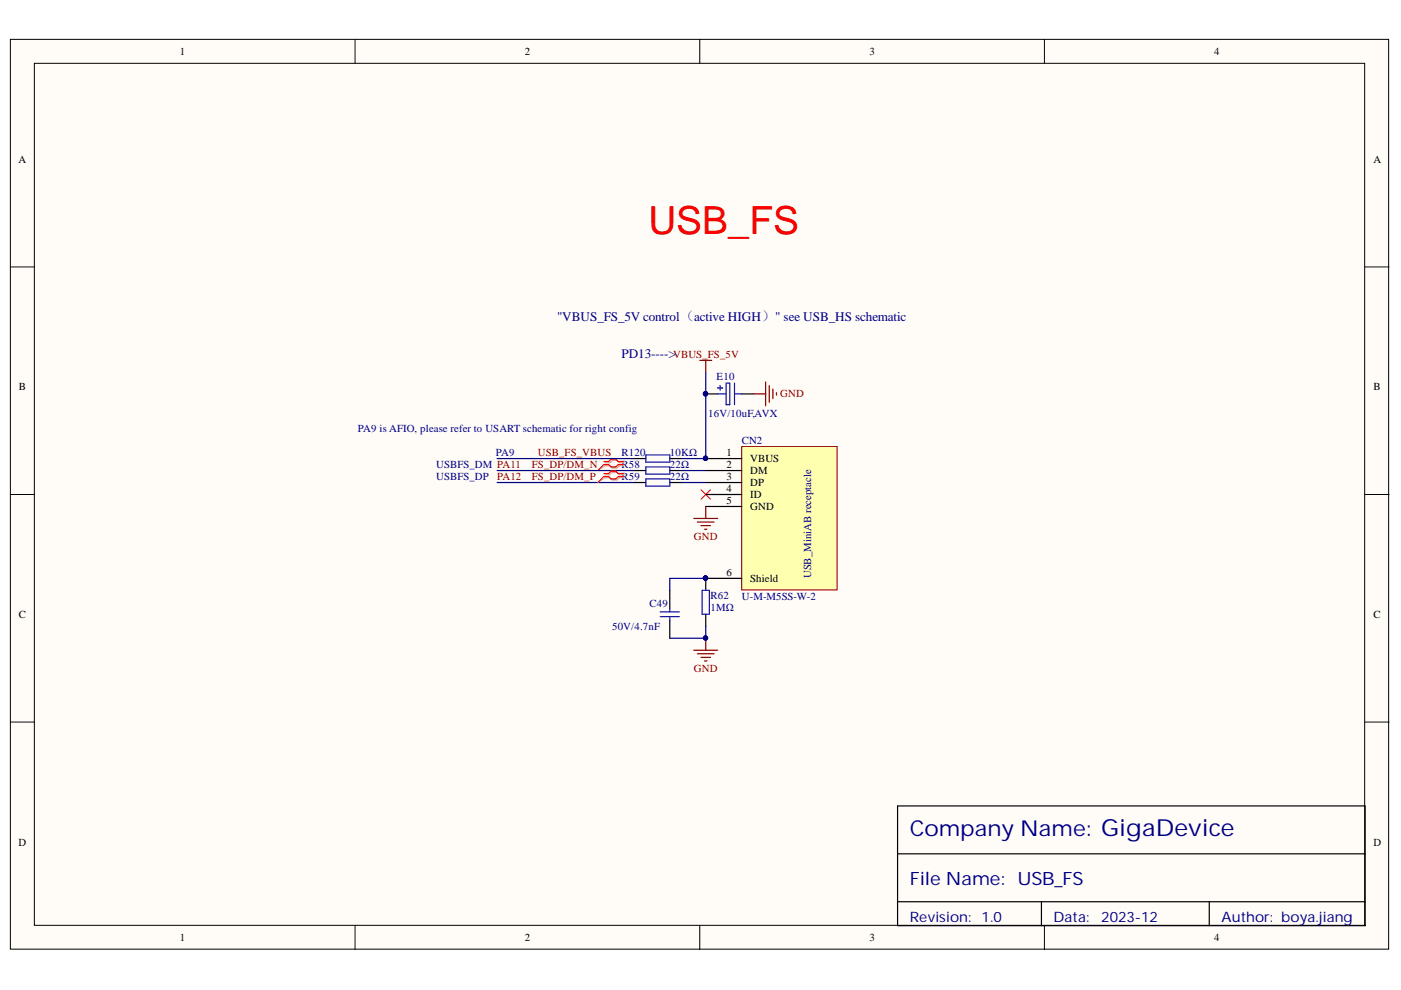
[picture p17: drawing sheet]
<svg xmlns="http://www.w3.org/2000/svg" width="297mm" height="210mm" viewBox="0 0 297 210" stroke-linecap="round" stroke-linejoin="round" font-family="sans-serif">
<defs><g id="words">
<text font-size="8.2" fill="#f00" x="137.5" y="49.5">USB_FS</text>
<text font-size="4.6" fill="#000080" x="192.9" y="177.3">Company Name: GigaDevice</text>
<text font-size="3.9" fill="#000080" x="192.9" y="187.7">File Name: USB_FS</text>
<g font-size="3" fill="#000080">
<text x="192.9" y="195.4">Revision: 1.0</text>
<text x="223.3" y="195.4">Data:</text>
<text x="233.5" y="195.4">2023-12</text>
<text x="259" y="195.4">Author: boya.jiang</text>
</g>
<g font-size="2.8" fill="#000080">
<text x="118.1" y="68">&quot;VBUS_FS_5V control（active HIGH）&quot; see USB_HS schematic</text>
<text x="131.8" y="75.8">PD13----&gt;</text>
</g>
<g font-size="2.3">
<text x="38.2" y="11.7">1</text>
<text x="111.2" y="11.7">2</text>
<text x="184.3" y="11.7">3</text>
<text x="257.4" y="11.7">4</text>
<text x="3.9" y="34.5">A</text>
<text x="291.2" y="34.5">A</text>
<text x="4" y="82.8">B</text>
<text x="291.2" y="82.8">B</text>
<text x="154.1" y="96.7">1</text>
<text x="154.1" y="99.2">2</text>
<text x="154.1" y="101.8">3</text>
<text x="159" y="98">VBUS</text>
<text x="159" y="100.5">DM</text>
<text x="154.1" y="104.4">4</text>
<text x="154.1" y="106.9">5</text>
<text x="159" y="103">DP</text>
<text x="159" y="105.7">ID</text>
<text x="159" y="108.2">GND</text>
<text x="154.1" y="122.1">6</text>
<text x="159" y="123.4">Shield</text>
<text x="4" y="131">C</text>
<text x="291.2" y="131">C</text>
<text x="3.9" y="179.3">D</text>
<text x="291.2" y="179.3">D</text>
<text x="38.2" y="199.6">1</text>
<text x="111.2" y="199.6">2</text>
<text x="184.3" y="199.6">3</text>
<text x="257.4" y="199.6">4</text>
</g>
<g font-size="2.3" fill="#800000">
<text x="142.7" y="75.9">VBUS_FS_5V</text>
<text x="165.4" y="84.3">GND</text>
<text x="105.4" y="101.8">PA12</text>
<text x="112.8" y="99.2">FS_DP/DM_N</text>
<text x="112.8" y="101.8">FS_DP/DM_P</text>
<text x="114" y="96.7">USB_FS_VBUS</text>
<text x="147.1" y="114.5">GND</text>
<text x="147.1" y="142.4">GND</text>
</g>
<g font-size="2.3" fill="#000080">
<text x="151.9" y="80.5">E10</text>
<text x="150.2" y="88.3">16V/10uF,AVX</text>
<text x="75.9" y="91.6">PA9 is AFIO, please refer to USART schematic for right config</text>
<text x="157.3" y="94.2">CN2</text>
<text x="92.5" y="99.2">USBFS_DM PA11</text>
<text x="92.5" y="101.8">USBFS_DP</text>
<text x="105.2" y="96.7">PA9</text>
<text x="131.8" y="99.2">R58</text>
<text x="131.8" y="101.8">R59</text>
<text x="131.8" y="96.7">R120</text>
<text x="142" y="99.2">22Ω</text>
<text x="142" y="101.8">22Ω</text>
<text x="142" y="96.7">10KΩ</text>
<text x="172" y="122.6" transform="rotate(-90 172 122.6)">USB_MiniAB receptacle</text>
<text x="137.7" y="128.7">C49</text>
<text x="150.7" y="127">R62</text>
<text x="150.7" y="129.5">1MΩ</text>
<text x="157.3" y="127.2">U-M-M5SS-W-2</text>
<text x="129.8" y="133.6">50V/4.7nF</text>
</g>
</g></defs>
<g fill="#fffcf8" stroke="#000" stroke-width=".21">
<path d="M2.2 8.3h292.2v192.9h-292.2z"/>
<path d="M7.3 13.4h282v182.8h-282z"/>
</g>
<path d="M75.3 8.3v5.1M148.4 8.3v5.1M221.4 8.3v5.1M2.2 56.6h5.1M289.4 56.6h5.1M2.2 104.8h5.1M289.4 104.8h5.1M2.2 153.1h5.1M289.4 153.1h5.1M75.3 196.3v5M148.4 196.3v5M221.4 196.3v5" fill="none" stroke="#000" stroke-width=".21"/>
<g fill="none" stroke="#000" stroke-width=".25">
<path d="M134.4 99.8h2.5M134.4 97.2h2.5M142 99.8h2.5M142 97.2h2.5M149.6 83.5h2.6M157.3 83.5h2.5M134.4 102.3h2.5M142 102.3h2.5M142 125.2v3.8M142 131.5v3.8M149.6 122.6v2.6M149.6 130.2v2.6"/>
<path d="M190.3 170.9h99.1v25.4h-99.1zM190.3 181h99.1M190.3 191.2h99.1M220.8 191.2v5.1M256.4 191.2v5.1"/>
</g>
<g fill="none" stroke="#800000" stroke-width=".25">
<path d="M148.4 76.4h2.5M149.6 76.4v2.5M159.8 83.5h2.5M162.3 81v5.1M163.1 81.7v3.6M163.9 82.5v2M164.6 83.3v.5M147.1 109.9h5.1M147.9 110.7h3.5M148.6 111.4h2M149.4 112.2h.5M149.6 107.4v2.5"/>
<path d="M147.1 137.9h5.1M147.9 138.6h3.5M148.6 139.4h2M149.6 135.3v2.6M149.4 140.1h.5"/>
</g>
<g fill="none" stroke="#00f" stroke-width=".25">
<path d="M136.9 96.5h5.1v1.5h-5.1zM136.9 99h5.1v1.5h-5.1zM152.2 82.2h1M152.2 83.5h1.8M152.7 81.7v1.1M154 81.2h.7v4.6h-.7zM155.7 83.5h1.6M155.7 81.2v4.6M136.9 101.5h5.1v1.6h-5.1zM140 129.7h4M140 130.7h4M142 129v.7"/>
<path d="M142 130.7v.8M148.9 125.2h1.5v5h-1.5z"/>
</g>
<g fill="#000080" stroke="#000080" stroke-width=".21">
<circle cx="149.6" cy="83.5" r=".46"/>
<circle cx="149.6" cy="122.6" r=".46"/>
<circle cx="149.6" cy="135.3" r=".46"/>
</g>
<path d="M148.6 103.8l2 2.1M150.6 103.8l-2 2.1" fill="none" stroke="#f00" stroke-width=".21"/>
<path d="M157.3 94.7h20.2v30.4h-20.2z" fill="#ffffb0" stroke="#800000" stroke-width=".21"/>
<path d="M149.6 97.2h7.7M149.6 99.8h7.7M149.6 102.3h7.7M149.6 104.8h7.7M149.6 107.4h7.7M149.6 122.6h7.7" fill="none" stroke="#000" stroke-width=".25"/>
<g fill="#000080" stroke="#000080" stroke-width=".21">
<circle cx="149.6" cy="97.2" r=".46"/>
<circle cx="149.6" cy="122.6" r=".46"/>
<circle cx="149.6" cy="135.3" r=".46"/>
<circle cx="149.6" cy="83.5" r=".46"/>
</g>
<path d="M128.3 98.1h1l.5-.5h1l.5 .5h1M128.3 98.8h1l.5 .5h1l.5-.5h1M128.3 100.7h1l.5-.6h1l.5 .6h1M128.3 101.3h1l.5 .5h1l.5-.5h1" fill="none" stroke="#d0a19e" stroke-width=".25"/>
<path d="M128.3 98.8l-1.5 1M128.3 101.3l-1.5 1" fill="none" stroke="#d0a19e" stroke-width=".21"/>
<path d="M128 97.9h1l.5-.5h1.1l.5 .5h1M128 98.5h1l.5 .5h1.1l.5-.5h1M128 100.4h1l.5-.5h1.1l.5 .5h1M128 101h1l.5 .5h1.1l.5-.5h1" fill="none" stroke="#f00" stroke-width=".25"/>
<path d="M128 98.5l-1.2 1.3M128 101l-1.2 1.3" fill="none" stroke="#f00" stroke-width=".21"/>
<path d="M149.6 78.9v18.3h-5.1M105.4 99.8h29M105.4 97.2h29M144.5 99.8h5.1M105.4 102.3h29M144.5 102.3h5.1M149.6 122.6h-7.6v2.6M149.6 132.8v2.5h-7.6" fill="none" stroke="#000080" stroke-width=".25"/>
<use href="#words"/>
</svg>
